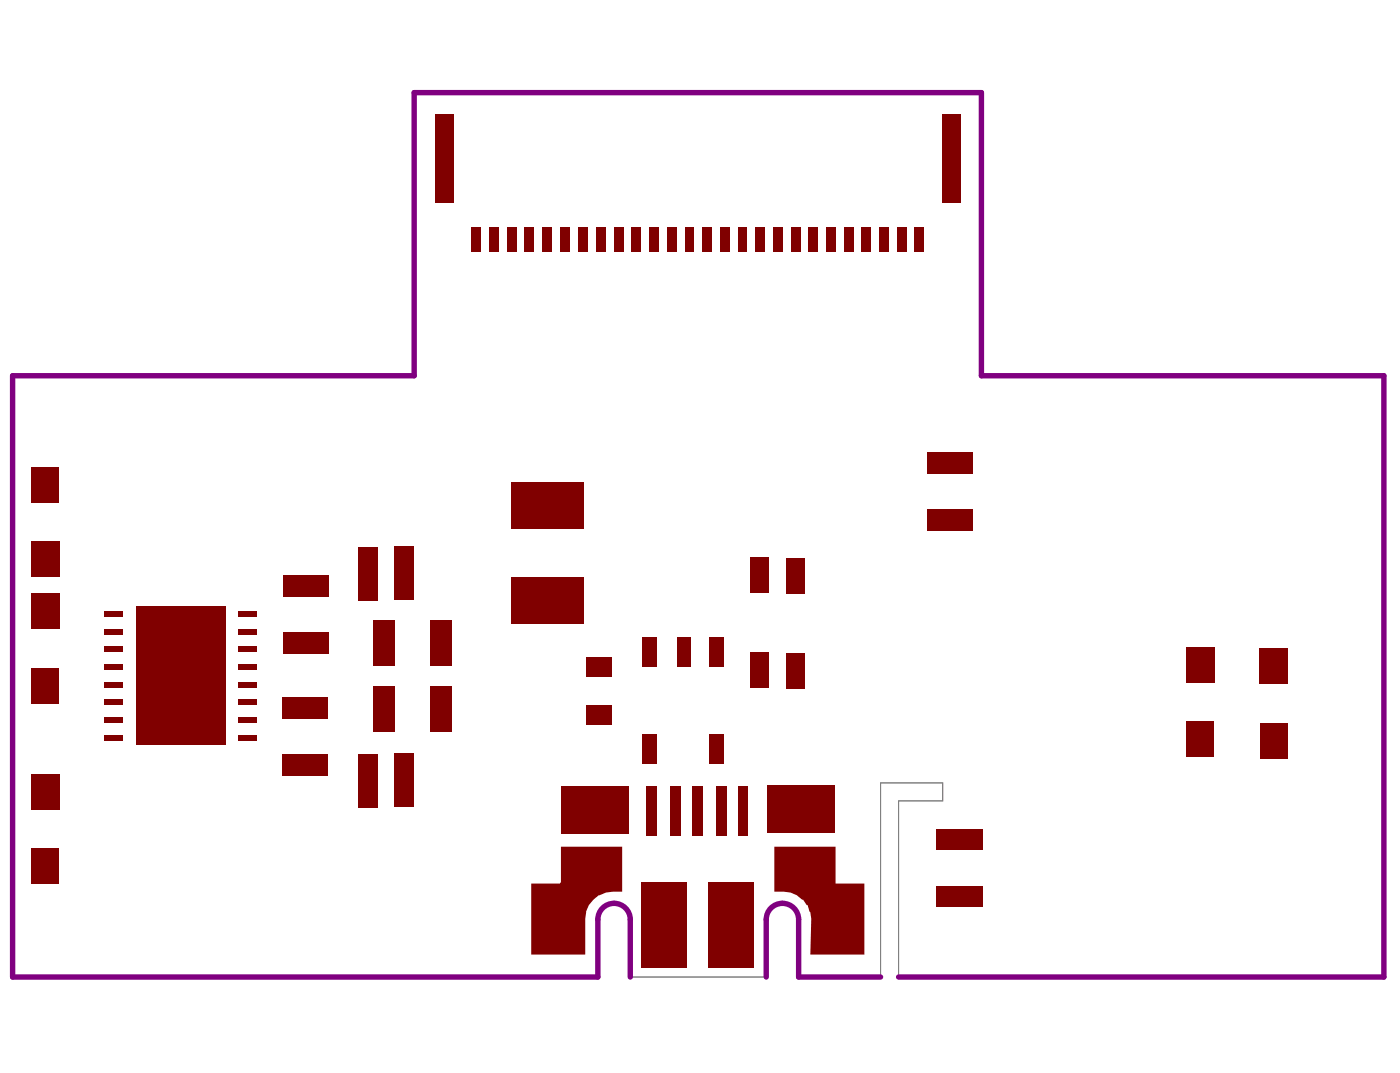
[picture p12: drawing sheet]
<svg xmlns="http://www.w3.org/2000/svg" width="269mm" height="206mm" viewBox="0 0 269 206" stroke-linecap="round" stroke-linejoin="round" font-family="sans-serif">
<path d="M2.4 72.1h77.1v-54.3h108.9v54.3h77.3v115.5h-93.2v-33.8h8.5v-3.5h-11.9v37.3h-15.8v-11a3.1 3.1 0 0 0-3.1-3.3 3.1 3.1 0 0 0-3.1 3.3v11h-26.1v-11l-.3-1.3a2.98 2.98 0 0 0-5-1l-.7 1-.2 1.3v11h-112.4z" fill="none" stroke="#808080" stroke-width=".19"/>
<path d="M121 187.6v-11a3.1 3.1 0 0 0-3.1-3.2 3.1 3.1 0 0 0-3.1 3.2v11h-112.4v-115.5h77.1v-54.3h108.9v54.3h77.3v115.5h-93.2M147.1 187.6v-11a3.1 3.1 0 0 1 3.1-3.2 3.1 3.1 0 0 1 3.1 3.2v11h15.8" fill="none" stroke="#800080" stroke-width="1"/>
<g fill="#800000">
<path d="M148.7 162.6h11.7v7h5.6v13.7h-10.4l.2-6.7-.2-1.4-.2-.2-.3-1.2h-.2l-.7-1h-.2a4.8 4.8 0 0 0-3.8-1.6h-1.5z"/>
<path d="M107.7 162.6h11.8v8.6a9.4 9.4 0 0 0-4.5 .7 5.1 5.1 0 0 0-2.6 4.7v6.7h-10.4v-13.7h5.5v-.1h.2z"/>
</g>
<g fill="#800000">
<path d="M83.7 21.9h3.4v16.9h-3.4z" fill-rule="evenodd"/>
<path d="M181 21.9h3.5v16.9h-3.5z" fill-rule="evenodd"/>
<path d="M112.5 135.3h4.9v3.8h-4.9z" fill-rule="evenodd"/>
<path d="M68.8 144.8h3.8v10.2h-3.8z" fill-rule="evenodd"/>
<path d="M71.7 119.1h4.2v8.8h-4.2z" fill-rule="evenodd"/>
<path d="M68.8 105.1h3.8v10.2h-3.8z" fill-rule="evenodd"/>
<path d="M82.6 119.1h4.2v8.8h-4.2z" fill-rule="evenodd"/>
<path d="M100.8 43.7h1.7v4.6h-1.7z" fill-rule="evenodd"/>
<path d="M97.5 43.7h1.7v4.6h-1.7z" fill-rule="evenodd"/>
<path d="M94 43.7h1.8v4.6h-1.8z" fill-rule="evenodd"/>
<path d="M112.5 126.2h4.9v3.8h-4.9z" fill-rule="evenodd"/>
<path d="M114.4 43.7h1.8v4.6h-1.8z" fill-rule="evenodd"/>
<path d="M111 43.7h1.7v4.6h-1.7z" fill-rule="evenodd"/>
<path d="M107.7 43.7h1.7v4.6h-1.7z" fill-rule="evenodd"/>
<path d="M128.6 151h2.1v9.5h-2.1z" fill-rule="evenodd"/>
<path d="M124.1 151h2.1v9.5h-2.1z" fill-rule="evenodd"/>
<path d="M123.3 141h2.7v5.7h-2.7z" fill-rule="evenodd"/>
<path d="M123.3 122.4h2.7v5.7h-2.7z" fill-rule="evenodd"/>
<path d="M128.1 43.7h1.7v4.6h-1.7z" fill-rule="evenodd"/>
<path d="M124.6 43.7h1.8v4.6h-1.8z" fill-rule="evenodd"/>
<path d="M121.2 43.7h1.7v4.6h-1.7z" fill-rule="evenodd"/>
<path d="M136.1 169.5h8.6v16.4h-8.6z" fill-rule="evenodd"/>
<path d="M141.8 151h1.9v9.5h-1.9z" fill-rule="evenodd"/>
<path d="M137.4 151h2.1v9.5h-2.1z" fill-rule="evenodd"/>
<path d="M136.2 141h2.8v5.7h-2.8z" fill-rule="evenodd"/>
<path d="M136.2 122.4h2.8v5.7h-2.8z" fill-rule="evenodd"/>
<path d="M138.3 43.7h1.7v4.6h-1.7z" fill-rule="evenodd"/>
<path d="M134.8 43.7h1.8v4.6h-1.8z" fill-rule="evenodd"/>
<path d="M141.8 43.7h1.5v4.6h-1.5z" fill-rule="evenodd"/>
<path d="M150.9 125.5h3.5v6.7h-3.5z" fill-rule="evenodd"/>
<path d="M150.9 107.2h3.5v6.7h-3.5z" fill-rule="evenodd"/>
<path d="M155.3 43.7h1.7v4.6h-1.7z" fill-rule="evenodd"/>
<path d="M148.5 43.7h1.7v4.6h-1.7z" fill-rule="evenodd"/>
<path d="M152 43.7h1.7v4.6h-1.7z" fill-rule="evenodd"/>
<path d="M168.9 43.7h1.7v4.6h-1.7z" fill-rule="evenodd"/>
<path d="M165.5 43.7h1.7v4.6h-1.7z" fill-rule="evenodd"/>
<path d="M162.2 43.7h1.7v4.6h-1.7z" fill-rule="evenodd"/>
<path d="M175.7 43.7h1.7v4.6h-1.7z" fill-rule="evenodd"/>
<path d="M71.7 131.7h4.2v8.8h-4.2z" fill-rule="evenodd"/>
<path d="M82.6 131.7h4.2v8.8h-4.2z" fill-rule="evenodd"/>
<path d="M6.1 128.2h5.3v6.9h-5.3z" fill-rule="evenodd"/>
<path d="M45.8 137.7h3.5v1.1h-3.5z" fill-rule="evenodd"/>
<path d="M45.8 134.3h3.5v1h-3.5z" fill-rule="evenodd"/>
<path d="M45.8 131h3.5v1h-3.5z" fill-rule="evenodd"/>
<path d="M20.1 131h3.4v1h-3.4z" fill-rule="evenodd"/>
<path d="M20.1 134.3h3.4v1h-3.4z" fill-rule="evenodd"/>
<path d="M20.1 137.7h3.4v1.1h-3.4z" fill-rule="evenodd"/>
<path d="M45.8 124.1h3.5v1h-3.5z" fill-rule="evenodd"/>
<path d="M45.8 120.8h3.5v1h-3.5z" fill-rule="evenodd"/>
<path d="M45.8 117.4h3.5v1h-3.5z" fill-rule="evenodd"/>
<path d="M20.1 117.4h3.4v1h-3.4z" fill-rule="evenodd"/>
<path d="M20.1 120.8h3.4v1h-3.4z" fill-rule="evenodd"/>
<path d="M20.1 124.1h3.4v1h-3.4z" fill-rule="evenodd"/>
<path d="M5.9 103.9h5.5v6.9h-5.5z" fill-rule="evenodd"/>
<path d="M6.1 89.6h5.3v6.9h-5.3z" fill-rule="evenodd"/>
<path d="M179.8 170.2h9v3.9h-9z" fill-rule="evenodd"/>
<path d="M179.8 159.3h9v4h-9z" fill-rule="evenodd"/>
<path d="M178.1 86.8h8.8v4.2h-8.8z" fill-rule="evenodd"/>
<path d="M6.1 148.6h5.5v6.9h-5.5z" fill-rule="evenodd"/>
<path d="M6.1 162.7h5.3v6.9h-5.3z" fill-rule="evenodd"/>
<path d="M45.8 141.2h3.5v1h-3.5z" fill-rule="evenodd"/>
<path d="M20.1 141.2h3.4v1h-3.4z" fill-rule="evenodd"/>
<path d="M5.9 113.9h5.5v6.9h-5.5z" fill-rule="evenodd"/>
<path d="M45.8 127.5h3.5v1.1h-3.5z" fill-rule="evenodd"/>
<path d="M20.1 127.5h3.4v1.1h-3.4z" fill-rule="evenodd"/>
<path d="M75.7 144.6h3.8v10.2h-3.8z" fill-rule="evenodd"/>
<path d="M75.7 104.9h3.8v10.2h-3.8z" fill-rule="evenodd"/>
<path d="M104.2 43.7h1.8v4.6h-1.8z" fill-rule="evenodd"/>
<path d="M90.6 43.7h1.7v4.6h-1.7z" fill-rule="evenodd"/>
<path d="M123.1 169.5h8.8v16.4h-8.8z" fill-rule="evenodd"/>
<path d="M147.3 150.8h13v9.2h-13z" fill-rule="evenodd"/>
<path d="M132.9 151h2.1v9.5h-2.1z" fill-rule="evenodd"/>
<path d="M130 122.4h2.6v5.7h-2.6z" fill-rule="evenodd"/>
<path d="M144 107h3.5v6.7h-3.5z" fill-rule="evenodd"/>
<path d="M144 125.3h3.5v6.7h-3.5z" fill-rule="evenodd"/>
<path d="M158.7 43.7h1.7v4.6h-1.7z" fill-rule="evenodd"/>
<path d="M145 43.7h1.8v4.6h-1.8z" fill-rule="evenodd"/>
<path d="M131.6 43.7h1.5v4.6h-1.5z" fill-rule="evenodd"/>
<path d="M117.9 43.7h1.7v4.6h-1.7z" fill-rule="evenodd"/>
<path d="M178.1 97.7h8.8v4.1h-8.8z" fill-rule="evenodd"/>
<path d="M172.4 43.7h1.7v4.6h-1.7z" fill-rule="evenodd"/>
<path d="M241.9 138.8h5.3v6.9h-5.3z" fill-rule="evenodd"/>
<path d="M227.7 138.6h5.3v6.7h-5.3z" fill-rule="evenodd"/>
<path d="M241.7 124.4h5.5v6.9h-5.5z" fill-rule="evenodd"/>
<path d="M227.7 124.3h5.5v6.7h-5.5z" fill-rule="evenodd"/>
<path d="M26.3 116.5h17.1v26.6h-17.1z" fill-rule="evenodd"/>
<path d="M54.1 144.8h8.8v4.1h-8.8z" fill-rule="evenodd"/>
<path d="M54.1 133.9h8.8v4.2h-8.8z" fill-rule="evenodd"/>
<path d="M54.3 121.3h8.8v4.2h-8.8z" fill-rule="evenodd"/>
<path d="M107.7 151h13v9.2h-13z" fill-rule="evenodd"/>
<path d="M98.2 92.5h13.8v9h-13.8z" fill-rule="evenodd"/>
<path d="M98.2 110.8h13.8v9h-13.8z" fill-rule="evenodd"/>
<path d="M54.3 110.5h8.8v4.1h-8.8z" fill-rule="evenodd"/>
</g>
</svg>
